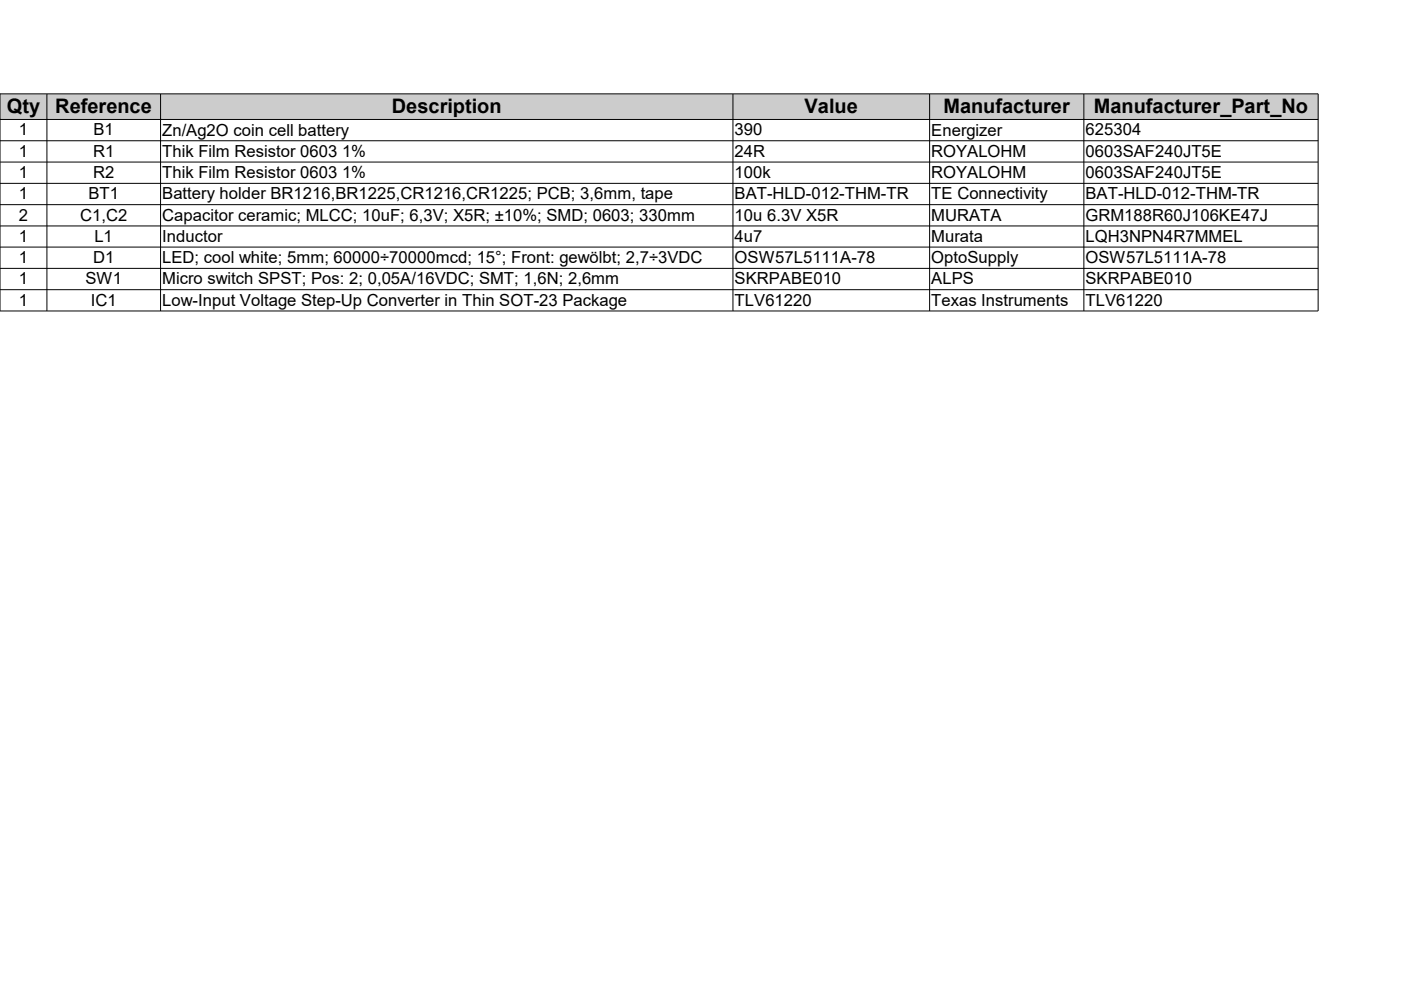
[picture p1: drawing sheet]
<svg xmlns="http://www.w3.org/2000/svg" width="297mm" height="210mm" viewBox="0 0 297 210" stroke-linecap="round" stroke-linejoin="round" font-family="sans-serif">
<defs><g id="words">
<g font-size="4.2">
<text x="1.5" y="24.1">Qty</text>
<text x="11.7" y="24.1">Reference</text>
<text x="83.1" y="24.1">Description</text>
<text x="170.6" y="24.1">Value</text>
<text x="200" y="24.1">Manufacturer</text>
<text x="231.9" y="24.1">Manufacturer_Part_No</text>
</g>
<g font-size="3.5">
<text x="4" y="28.7">1</text>
<text x="19.8" y="28.7">B1</text>
<text x="34.4" y="28.8">Zn/Ag2O coin cell battery</text>
<text x="155.8" y="28.7">390</text>
<text x="197.4" y="28.8">Energizer</text>
<text x="230.2" y="28.7">625304</text>
<text x="4" y="33.2">1</text>
<text x="19.8" y="33.2">R1</text>
<text x="34.4" y="33.2">Thik Film Resistor 0603 1%</text>
<text x="155.8" y="33.2">24R</text>
<text x="197.4" y="33.2">ROYALOHM</text>
<text x="230.2" y="33.2">0603SAF240JT5E</text>
<text x="4" y="37.7">1</text>
<text x="19.8" y="37.7">R2</text>
<text x="34.4" y="37.7">Thik Film Resistor 0603 1%</text>
<text x="155.8" y="37.7">100k</text>
<text x="197.4" y="37.7">ROYALOHM</text>
<text x="230.2" y="37.7">0603SAF240JT5E</text>
<text x="4" y="42.3">1</text>
<text x="4" y="46.8">2</text>
<text x="17" y="46.8">C1,C2</text>
<text x="18.7" y="42.3">BT1</text>
<text x="34.4" y="42.3">Battery holder BR1216,BR1225,CR1216,CR1225; PCB; 3,6mm, tape</text>
<text x="34.4" y="46.8">Capacitor ceramic; MLCC; 10uF; 6,3V; X5R; ±10%; SMD; 0603; 330mm</text>
<text x="155.8" y="42.3">BAT-HLD-012-THM-TR</text>
<text x="155.8" y="46.8">10u 6.3V X5R</text>
<text x="197.4" y="46.8">MURATA</text>
<text x="197.4" y="42.3">TE Connectivity</text>
<text x="230.2" y="42.3">BAT-HLD-012-THM-TR</text>
<text x="230.2" y="46.8">GRM188R60J106KE47J</text>
<text x="4" y="51.3">1</text>
<text x="20" y="51.3">L1</text>
<text x="34.4" y="51.3">Inductor</text>
<text x="155.8" y="51.3">4u7</text>
<text x="197.4" y="51.3">Murata</text>
<text x="230.2" y="51.3">LQH3NPN4R7MMEL</text>
<text x="4" y="55.8">1</text>
<text x="19.8" y="55.8">D1</text>
<text x="34.4" y="55.8">LED; cool white; 5mm; 60000÷70000mcd; 15°; Front: gewölbt; 2,7÷3VDC</text>
<text x="155.8" y="55.8">OSW57L5111A-78</text>
<text x="197.4" y="55.8">OptoSupply</text>
<text x="230.2" y="55.8">OSW57L5111A-78</text>
<text x="4" y="60.3">1</text>
<text x="4" y="64.8">1</text>
<text x="18.1" y="60.3">SW1</text>
<text x="19.3" y="64.8">IC1</text>
<text x="34.4" y="60.3">Micro switch SPST; Pos: 2; 0,05A/16VDC; SMT; 1,6N; 2,6mm</text>
<text x="34.4" y="64.8">Low-Input Voltage Step-Up Converter in Thin SOT-23 Package</text>
<text x="155.8" y="60.3">SKRPABE010</text>
<text x="155.8" y="64.8">TLV61220</text>
<text x="197.4" y="60.3">ALPS</text>
<text x="197.4" y="64.8">Texas Instruments</text>
<text x="230.2" y="60.3">SKRPABE010</text>
<text x="230.2" y="64.8">TLV61220</text>
</g>
</g></defs>
<path d="M0 19.9h279.5v5.4h-279.5z" fill-rule="evenodd" fill="#ccc"/>
<g fill="none" stroke="#000" stroke-width=".21">
<path d="M0 19.9h279.5v46h-279.5zM9.9 19.9v46M34 19.9v46M155.4 19.9v46M197.1 19.9v46M229.8 19.9v46M0 25.3h279.5M0 29.8h279.5M0 34.4h279.5M0 38.9h279.5M0 43.4h279.5M0 47.9h279.5"/>
<path d="M0 52.4h279.5M0 56.9h279.5M0 61.4h279.5"/>
</g>
<use href="#words"/>
</svg>
